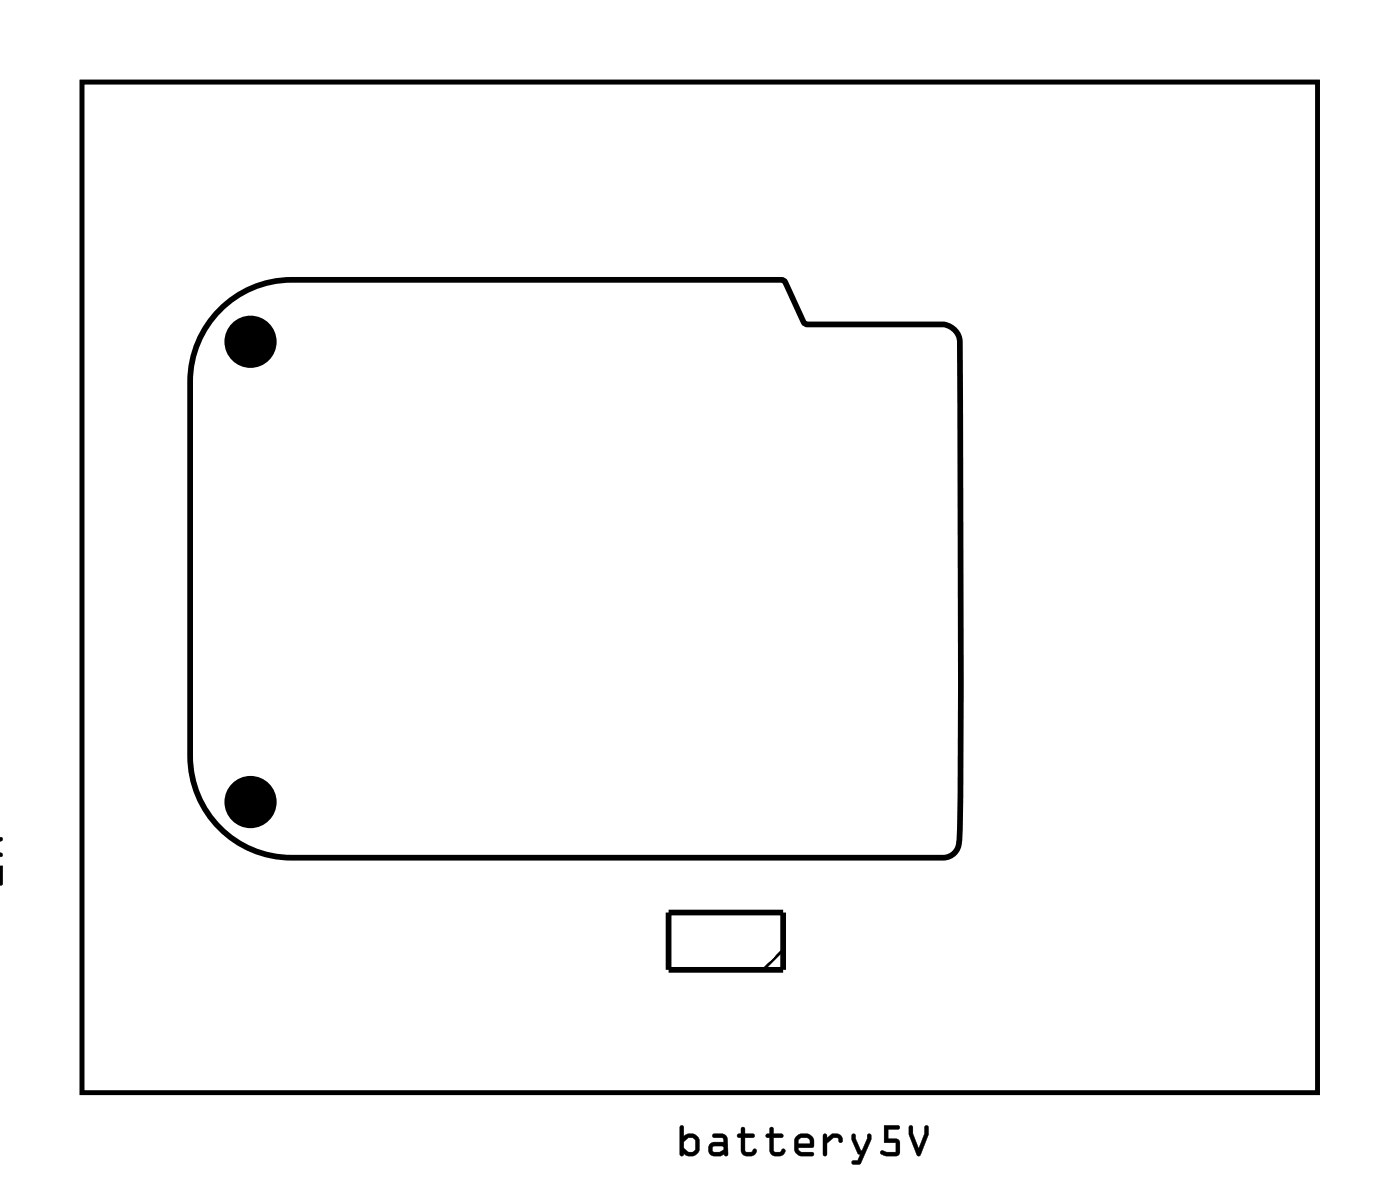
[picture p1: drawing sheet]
<svg xmlns="http://www.w3.org/2000/svg" width="62mm" height="52mm" viewBox="0 0 62 52" stroke-linecap="round" stroke-linejoin="round" font-family="sans-serif">
<path d="M3.6 3.6h54.8v44.8h-54.8z" fill="none" stroke="#000" stroke-width=".2"/>
<g fill="#000">
<path d="M3.6 3.6h54.8v44.8h-54.8zM3.6 3.6v44.8h54.8v-44.8z"/>
<path d="M0 37.1l-.1 .5 .1 .4 .1-.1-.2-.2v-.4l.2-.1zM0 37.1l.1 .1-.2 .1v.4l.2 .2-.1 .1-.1-.4zM-.1 37.4v.3zM-.1 37.4v.3zM-.1 38.4v.9v-.7v.6a.09 .09 0 0 0 .1 .1 .09 .09 0 0 0 .1-.1v-.8zM-.1 38.4v.7v-.7h.2v.8h-.1v-.7l-.1 .7z"/>
<path d="M0 37.1l-.1 .4 .1 .5 .1-.1-.2-.2v-.4l.2-.1zM-.1 37.4v.3zM-.1 38.4v.8v-.6l.1 .6h.1v-.8z"/>
<path d="M30.2 49.9h.1v.5l.5-.2 .2 .4v.4l-.1 .2h-.4l-.2-.1a.1 .1 0 0 1 0 .1 .1 .1 0 0 1-.2 0zM30.2 49.9v1.3h.1v-.1l.2 .1h.3l.2-.2v-.5l-.3-.2-.4 .1v-.5zM30.4 50.6v.3l.1 .2 .3-.1v-.4v-.1l-.3-.1zM30.3 50.6l.2-.2 .3 .1v.5l-.2 .1-.3-.2zM31.6 50.3l.4-.1 .2 .1 .1 .9a.09 .09 0 0 1-.1 .1 .09 .09 0 0 1-.1-.1l-.4 .1a.32 .32 0 0 1-.3-.4 .32 .32 0 0 1 .3-.3h.4l-.1-.2h-.4zM31.6 50.3v.1l.5 .1v.1h-.4a.31 .31 0 0 0-.3 .3 .31 .31 0 0 0 .3 .3l.4-.1 .2 .1v-.7l-.2-.2zM31.6 50.8l.1 .3h.2l.2-.1-.1-.2zM31.6 50.8h.4l.1 .2-.2 .1h-.3zM32.9 50h.1v.2h.4a.1 .1 0 0 1 .1 .1 .1 .1 0 0 1-.1 .1h-.4l.1 .6 .2 .1 .1-.2h.1a.21 .21 0 0 1 0 .3 .21 .21 0 0 1-.2 .1l-.3-.1-.1-.1v-.7h-.1a.1 .1 0 0 1-.1-.1 .1 .1 0 0 1 .1-.1h.1zM32.9 50v.3h-.2l.2 .1v.6a.37 .37 0 0 0 .3 .2 .37 .37 0 0 0 .4-.2l-.1-.1-.2 .2-.3-.1v-.6h.4l.1-.1h-.1h-.4v-.3zM34.2 50h.1v.2h.4a.1 .1 0 0 1 0 .1 .1 .1 0 0 1 0 .1h-.4v.6l.3 .1 .1-.2h.1a.21 .21 0 0 1 0 .3 .21 .21 0 0 1-.2 .1l-.3-.1-.2-.1v-.7h-.1a.1 .1 0 0 1-.1-.1 .1 .1 0 0 1 .1-.1h.1zM34.2 50l-.1 .3h-.1l.1 .1v.6a.37 .37 0 0 0 .4 .2 .37 .37 0 0 0 .3-.2l-.1-.1-.1 .2-.3-.1v-.6h.4v-.1h-.4v-.3zM35.3 50.4l.3-.2 .2 .1 .2 .1 .1 .2v.3h-.7l.1 .2h.5a.1 .1 0 0 1 .1 .1 .1 .1 0 0 1-.1 .1l-.5-.1-.2-.1-.1-.2zM35.3 50.4l-.1 .5 .1 .2 .2 .1h.6l-.1-.1h-.5l-.1-.2 .7-.1v-.2l-.1-.2-.2-.1h-.2zM35.4 50.5v.2h.5l-.1-.3zM35.4 50.5l.4-.1 .1 .3h-.5zM36.5 50.3h.2v.1l.2-.1a.33 .33 0 0 1 .3 0 .33 .33 0 0 1 .2 .3 .14 .14 0 0 1-.2 0 .14 .14 0 0 1-.1-.2h-.1l-.3 .3v.5a.1 .1 0 0 1-.1 .1 .1 .1 0 0 1-.1-.1zM36.5 50.3l.1 .9h.1v-.5l.3-.3h.1l.2 .2a.23 .23 0 0 0 0-.2 .23 .23 0 0 0-.2-.1h-.2l-.2 .2-.1-.2zM37.8 50.3h.1l.3 .7 .3-.7a.1 .1 0 0 1 0-.1 .1 .1 0 0 1 .1 .1l-.4 1.3h-.3a.1 .1 0 0 1-.1-.1 .1 .1 0 0 1 .1-.1h.1l.2-.2-.2-.1-.2-.6zM37.8 50.3v.2l.2 .6 .2 .1-.2 .2h-.2v.2h.3l.5-1.1v-.2h-.1l-.3 .7-.3-.7zM39.2 49.9h.6a.1 .1 0 0 1 .1 .1 .1 .1 0 0 1-.1 .1h-.4v.4h.5v.6l-.2 .2-.6-.1a.11 .11 0 0 1-.1-.2 .1 .1 0 0 1 .2 0l.5 .1v-.5l-.5 .1zM39.2 49.9v.7h.5v.5l-.6-.1v.1l.2 .1h.5l.1-.1v-.5l-.1-.1h-.4v-.5h.5v-.1zM40.3 49.9h.2v.3l.2 .7 .3-.7v-.2a.1 .1 0 0 1 .1-.1 .1 .1 0 0 1 .1 .1v.3l-.5 1-.4-1zM40.3 49.9v.4l.4 .9h.1l.4-.9v-.4h-.2v.3l-.3 .7-.2-.7v-.3z"/>
<path d="M30.2 49.9h.1v.5l.4-.1 .3 .2v.5l-.2 .2h-.3l-.2-.1v.1h-.1zM30.4 50.6v.3l.2 .2 .2-.1v-.5l-.3-.1zM31.6 50.3h.5l.2 .2v.7h-.2h-.4a.31 .31 0 0 1-.3-.3 .31 .31 0 0 1 .3-.3h.4v-.1l-.5-.1zM31.6 50.8v.3h.3l.2-.1-.1-.2zM32.9 50h.1v.2l.4 .1h.1l-.1 .1h-.4l.1 .6 .2 .1 .2-.2 .1 .1a.35 .35 0 0 1-.4 .3 .35 .35 0 0 1-.3-.3v-.6l-.2-.1 .2-.1zM34.2 50h.1v.2l.4 .1v.1h-.4v.6l.3 .1 .1-.2 .1 .1a.35 .35 0 0 1-.3 .3 .35 .35 0 0 1-.4-.3v-.6l-.1-.1 .1-.1zM35.3 50.4l.3-.2 .2 .1 .2 .1 .1 .2v.2l-.7 .1 .1 .2h.5l.1 .1h-.6l-.2-.1-.1-.2zM35.4 50.5v.2h.5l-.1-.3zM36.5 50.3h.1l.1 .1 .2-.1a.33 .33 0 0 1 .3 0 .33 .33 0 0 1 .2 .3 .12 .12 0 0 1-.2 0 .12 .12 0 0 1 0-.1l-.2-.1-.3 .3v.5h-.1zM37.8 50.3h.1l.3 .7 .3-.7h.1v.2l-.5 1.1h-.3v-.2h.2l.2-.2-.2-.1-.2-.6zM39.2 49.9h.6l.1 .1-.1 .1h-.4v.4h.4l.1 .1v.5l-.2 .1h-.4a.15 .15 0 0 1-.2 0 .15 .15 0 0 1 .1-.2l.5 .1v-.5h-.5zM40.3 49.9h.2v.3l.2 .7 .3-.7v-.3h.2v.4l-.4 .9h-.1l-.4-.9z"/>
</g>
<path d="M10 13.5a4.5 4.5 0 0 1 2.9-1.1h21.8l.1 .1 .9 1.9h6.2a.87 .87 0 0 1 .7 1v11.9a119.1 119.1 0 0 1-.1 10.3l-.4 .4h-.3h-28.9a4.5 4.5 0 0 1-4.5-4.5v-16.6a4.5 4.5 0 0 1 1.6-3.4zM29.7 40.4h5v2.6h-5z" fill="none" stroke="#000" stroke-width=".25"/>
<g fill="#000">
<circle cx="11.1" cy="15.1" r="1.16"/>
<circle cx="11.1" cy="35.5" r="1.16"/>
</g>
<path d="M34.7 42.1l-.9 .9" fill="none" stroke="#000" stroke-width=".13"/>
<circle cx="15.7" cy="13.8" r=".74" fill="#fff"/>
<circle cx="15.7" cy="13.8" r=".74" fill="none" stroke="#fff" stroke-width=".76" stroke-linecap="butt"/>
<circle cx="18.2" cy="13.8" r=".74" fill="#fff"/>
<circle cx="18.2" cy="13.8" r=".74" fill="none" stroke="#fff" stroke-width=".76" stroke-linecap="butt"/>
<circle cx="20.7" cy="13.8" r=".74" fill="#fff"/>
<circle cx="20.7" cy="13.8" r=".74" fill="none" stroke="#fff" stroke-width=".76" stroke-linecap="butt"/>
<circle cx="23.3" cy="13.8" r=".74" fill="#fff"/>
<circle cx="23.3" cy="13.8" r=".74" fill="none" stroke="#fff" stroke-width=".76" stroke-linecap="butt"/>
<circle cx="25.8" cy="13.8" r=".74" fill="#fff"/>
<circle cx="25.8" cy="13.8" r=".74" fill="none" stroke="#fff" stroke-width=".76" stroke-linecap="butt"/>
<circle cx="28.4" cy="13.8" r=".74" fill="#fff"/>
<circle cx="28.4" cy="13.8" r=".74" fill="none" stroke="#fff" stroke-width=".76" stroke-linecap="butt"/>
<circle cx="30.9" cy="13.8" r=".74" fill="#fff"/>
<circle cx="30.9" cy="13.8" r=".74" fill="none" stroke="#fff" stroke-width=".76" stroke-linecap="butt"/>
<circle cx="33.4" cy="13.8" r=".74" fill="#fff"/>
<circle cx="33.4" cy="13.8" r=".74" fill="none" stroke="#fff" stroke-width=".76" stroke-linecap="butt"/>
<circle cx="15.7" cy="16.3" r=".74" fill="#fff"/>
<circle cx="15.7" cy="16.3" r=".74" fill="none" stroke="#fff" stroke-width=".76" stroke-linecap="butt"/>
<circle cx="18.2" cy="16.3" r=".74" fill="#fff"/>
<circle cx="18.2" cy="16.3" r=".74" fill="none" stroke="#fff" stroke-width=".76" stroke-linecap="butt"/>
<circle cx="20.7" cy="16.3" r=".74" fill="#fff"/>
<circle cx="20.7" cy="16.3" r=".74" fill="none" stroke="#fff" stroke-width=".76" stroke-linecap="butt"/>
<circle cx="23.3" cy="16.3" r=".74" fill="#fff"/>
<circle cx="23.3" cy="16.3" r=".74" fill="none" stroke="#fff" stroke-width=".76" stroke-linecap="butt"/>
<circle cx="25.8" cy="16.3" r=".74" fill="#fff"/>
<circle cx="25.8" cy="16.3" r=".74" fill="none" stroke="#fff" stroke-width=".76" stroke-linecap="butt"/>
<circle cx="28.4" cy="16.3" r=".74" fill="#fff"/>
<circle cx="28.4" cy="16.3" r=".74" fill="none" stroke="#fff" stroke-width=".76" stroke-linecap="butt"/>
<circle cx="30.9" cy="16.3" r=".74" fill="#fff"/>
<circle cx="30.9" cy="16.3" r=".74" fill="none" stroke="#fff" stroke-width=".76" stroke-linecap="butt"/>
<circle cx="33.4" cy="16.3" r=".74" fill="#fff"/>
<circle cx="33.4" cy="16.3" r=".74" fill="none" stroke="#fff" stroke-width=".76" stroke-linecap="butt"/>
<circle cx="33.4" cy="36.6" r=".74" fill="#fff"/>
<circle cx="33.4" cy="36.6" r=".74" fill="none" stroke="#fff" stroke-width=".76" stroke-linecap="butt"/>
<circle cx="30.9" cy="36.6" r=".74" fill="#fff"/>
<circle cx="30.9" cy="36.6" r=".74" fill="none" stroke="#fff" stroke-width=".76" stroke-linecap="butt"/>
<circle cx="28.4" cy="36.6" r=".74" fill="#fff"/>
<circle cx="28.4" cy="36.6" r=".74" fill="none" stroke="#fff" stroke-width=".76" stroke-linecap="butt"/>
<circle cx="25.8" cy="36.6" r=".74" fill="#fff"/>
<circle cx="25.8" cy="36.6" r=".74" fill="none" stroke="#fff" stroke-width=".76" stroke-linecap="butt"/>
<circle cx="23.3" cy="36.6" r=".74" fill="#fff"/>
<circle cx="23.3" cy="36.6" r=".74" fill="none" stroke="#fff" stroke-width=".76" stroke-linecap="butt"/>
<circle cx="20.7" cy="36.6" r=".74" fill="#fff"/>
<circle cx="20.7" cy="36.6" r=".74" fill="none" stroke="#fff" stroke-width=".76" stroke-linecap="butt"/>
<circle cx="18.2" cy="36.6" r=".74" fill="#fff"/>
<circle cx="18.2" cy="36.6" r=".74" fill="none" stroke="#fff" stroke-width=".76" stroke-linecap="butt"/>
<circle cx="15.7" cy="36.6" r=".74" fill="#fff"/>
<circle cx="15.7" cy="36.6" r=".74" fill="none" stroke="#fff" stroke-width=".76" stroke-linecap="butt"/>
<circle cx="33.4" cy="34.1" r=".74" fill="#fff"/>
<circle cx="33.4" cy="34.1" r=".74" fill="none" stroke="#fff" stroke-width=".76" stroke-linecap="butt"/>
<circle cx="30.9" cy="34.1" r=".74" fill="#fff"/>
<circle cx="30.9" cy="34.1" r=".74" fill="none" stroke="#fff" stroke-width=".76" stroke-linecap="butt"/>
<circle cx="28.4" cy="34.1" r=".74" fill="#fff"/>
<circle cx="28.4" cy="34.1" r=".74" fill="none" stroke="#fff" stroke-width=".76" stroke-linecap="butt"/>
<circle cx="25.8" cy="34.1" r=".74" fill="#fff"/>
<circle cx="25.8" cy="34.1" r=".74" fill="none" stroke="#fff" stroke-width=".76" stroke-linecap="butt"/>
<circle cx="23.3" cy="34.1" r=".74" fill="#fff"/>
<circle cx="23.3" cy="34.1" r=".74" fill="none" stroke="#fff" stroke-width=".76" stroke-linecap="butt"/>
<circle cx="20.7" cy="34.1" r=".74" fill="#fff"/>
<circle cx="20.7" cy="34.1" r=".74" fill="none" stroke="#fff" stroke-width=".76" stroke-linecap="butt"/>
<circle cx="18.2" cy="34.1" r=".74" fill="#fff"/>
<circle cx="18.2" cy="34.1" r=".74" fill="none" stroke="#fff" stroke-width=".76" stroke-linecap="butt"/>
<circle cx="15.7" cy="34.1" r=".74" fill="#fff"/>
<circle cx="15.7" cy="34.1" r=".74" fill="none" stroke="#fff" stroke-width=".76" stroke-linecap="butt"/>
<circle cx="15.7" cy="13.8" r=".74" fill="#fff"/>
<circle cx="15.7" cy="13.8" r=".74" fill="none" stroke="#fff" stroke-width=".76" stroke-linecap="butt"/>
<circle cx="18.2" cy="13.8" r=".74" fill="#fff"/>
<circle cx="18.2" cy="13.8" r=".74" fill="none" stroke="#fff" stroke-width=".76" stroke-linecap="butt"/>
<circle cx="20.7" cy="13.8" r=".74" fill="#fff"/>
<circle cx="20.7" cy="13.8" r=".74" fill="none" stroke="#fff" stroke-width=".76" stroke-linecap="butt"/>
<circle cx="23.3" cy="13.8" r=".74" fill="#fff"/>
<circle cx="23.3" cy="13.8" r=".74" fill="none" stroke="#fff" stroke-width=".76" stroke-linecap="butt"/>
<circle cx="25.8" cy="13.8" r=".74" fill="#fff"/>
<circle cx="25.8" cy="13.8" r=".74" fill="none" stroke="#fff" stroke-width=".76" stroke-linecap="butt"/>
<circle cx="28.4" cy="13.8" r=".74" fill="#fff"/>
<circle cx="28.4" cy="13.8" r=".74" fill="none" stroke="#fff" stroke-width=".76" stroke-linecap="butt"/>
<circle cx="30.9" cy="13.8" r=".74" fill="#fff"/>
<circle cx="30.9" cy="13.8" r=".74" fill="none" stroke="#fff" stroke-width=".76" stroke-linecap="butt"/>
<circle cx="33.4" cy="13.8" r=".74" fill="#fff"/>
<circle cx="33.4" cy="13.8" r=".74" fill="none" stroke="#fff" stroke-width=".76" stroke-linecap="butt"/>
<circle cx="15.7" cy="16.3" r=".74" fill="#fff"/>
<circle cx="15.7" cy="16.3" r=".74" fill="none" stroke="#fff" stroke-width=".76" stroke-linecap="butt"/>
<circle cx="18.2" cy="16.3" r=".74" fill="#fff"/>
<circle cx="18.2" cy="16.3" r=".74" fill="none" stroke="#fff" stroke-width=".76" stroke-linecap="butt"/>
<circle cx="20.7" cy="16.3" r=".74" fill="#fff"/>
<circle cx="20.7" cy="16.3" r=".74" fill="none" stroke="#fff" stroke-width=".76" stroke-linecap="butt"/>
<circle cx="23.3" cy="16.3" r=".74" fill="#fff"/>
<circle cx="23.3" cy="16.3" r=".74" fill="none" stroke="#fff" stroke-width=".76" stroke-linecap="butt"/>
<circle cx="25.8" cy="16.3" r=".74" fill="#fff"/>
<circle cx="25.8" cy="16.3" r=".74" fill="none" stroke="#fff" stroke-width=".76" stroke-linecap="butt"/>
<circle cx="28.4" cy="16.3" r=".74" fill="#fff"/>
<circle cx="28.4" cy="16.3" r=".74" fill="none" stroke="#fff" stroke-width=".76" stroke-linecap="butt"/>
<circle cx="30.9" cy="16.3" r=".74" fill="#fff"/>
<circle cx="30.9" cy="16.3" r=".74" fill="none" stroke="#fff" stroke-width=".76" stroke-linecap="butt"/>
<circle cx="33.4" cy="16.3" r=".74" fill="#fff"/>
<circle cx="33.4" cy="16.3" r=".74" fill="none" stroke="#fff" stroke-width=".76" stroke-linecap="butt"/>
<circle cx="33.4" cy="36.6" r=".74" fill="#fff"/>
<circle cx="33.4" cy="36.6" r=".74" fill="none" stroke="#fff" stroke-width=".76" stroke-linecap="butt"/>
<circle cx="30.9" cy="36.6" r=".74" fill="#fff"/>
<circle cx="30.9" cy="36.6" r=".74" fill="none" stroke="#fff" stroke-width=".76" stroke-linecap="butt"/>
<circle cx="28.4" cy="36.6" r=".74" fill="#fff"/>
<circle cx="28.4" cy="36.6" r=".74" fill="none" stroke="#fff" stroke-width=".76" stroke-linecap="butt"/>
<circle cx="25.8" cy="36.6" r=".74" fill="#fff"/>
<circle cx="25.8" cy="36.6" r=".74" fill="none" stroke="#fff" stroke-width=".76" stroke-linecap="butt"/>
<circle cx="23.3" cy="36.6" r=".74" fill="#fff"/>
<circle cx="23.3" cy="36.6" r=".74" fill="none" stroke="#fff" stroke-width=".76" stroke-linecap="butt"/>
<circle cx="20.7" cy="36.6" r=".74" fill="#fff"/>
<circle cx="20.7" cy="36.6" r=".74" fill="none" stroke="#fff" stroke-width=".76" stroke-linecap="butt"/>
<circle cx="18.2" cy="36.6" r=".74" fill="#fff"/>
<circle cx="18.2" cy="36.6" r=".74" fill="none" stroke="#fff" stroke-width=".76" stroke-linecap="butt"/>
<circle cx="15.7" cy="36.6" r=".74" fill="#fff"/>
<circle cx="15.7" cy="36.6" r=".74" fill="none" stroke="#fff" stroke-width=".76" stroke-linecap="butt"/>
<circle cx="33.4" cy="34.1" r=".74" fill="#fff"/>
<circle cx="33.4" cy="34.1" r=".74" fill="none" stroke="#fff" stroke-width=".76" stroke-linecap="butt"/>
<circle cx="30.9" cy="34.1" r=".74" fill="#fff"/>
<circle cx="30.9" cy="34.1" r=".74" fill="none" stroke="#fff" stroke-width=".76" stroke-linecap="butt"/>
<circle cx="28.4" cy="34.1" r=".74" fill="#fff"/>
<circle cx="28.4" cy="34.1" r=".74" fill="none" stroke="#fff" stroke-width=".76" stroke-linecap="butt"/>
<circle cx="25.8" cy="34.1" r=".74" fill="#fff"/>
<circle cx="25.8" cy="34.1" r=".74" fill="none" stroke="#fff" stroke-width=".76" stroke-linecap="butt"/>
<circle cx="23.3" cy="34.1" r=".74" fill="#fff"/>
<circle cx="23.3" cy="34.1" r=".74" fill="none" stroke="#fff" stroke-width=".76" stroke-linecap="butt"/>
<circle cx="20.7" cy="34.1" r=".74" fill="#fff"/>
<circle cx="20.7" cy="34.1" r=".74" fill="none" stroke="#fff" stroke-width=".76" stroke-linecap="butt"/>
<circle cx="18.2" cy="34.1" r=".74" fill="#fff"/>
<circle cx="18.2" cy="34.1" r=".74" fill="none" stroke="#fff" stroke-width=".76" stroke-linecap="butt"/>
<circle cx="15.7" cy="34.1" r=".74" fill="#fff"/>
<circle cx="15.7" cy="34.1" r=".74" fill="none" stroke="#fff" stroke-width=".76" stroke-linecap="butt"/>
<circle cx="33.5" cy="41.7" r=".74" fill="#fff"/>
<circle cx="33.5" cy="41.7" r=".74" fill="none" stroke="#fff" stroke-width=".76" stroke-linecap="butt"/>
<circle cx="30.9" cy="41.7" r=".74" fill="#fff"/>
<circle cx="30.9" cy="41.7" r=".74" fill="none" stroke="#fff" stroke-width=".76" stroke-linecap="butt"/>
<circle cx="33.5" cy="41.7" r=".74" fill="#fff"/>
<circle cx="33.5" cy="41.7" r=".74" fill="none" stroke="#fff" stroke-width=".76" stroke-linecap="butt"/>
<circle cx="30.9" cy="41.7" r=".74" fill="#fff"/>
<circle cx="30.9" cy="41.7" r=".74" fill="none" stroke="#fff" stroke-width=".76" stroke-linecap="butt"/>
<circle cx="25.8" cy="8.7" r=".62" fill="#fff"/>
<circle cx="25.8" cy="8.7" r=".62" fill="none" stroke="#fff" stroke-width=".69" stroke-linecap="butt"/>
<circle cx="23.3" cy="8.7" r=".62" fill="#fff"/>
<circle cx="23.3" cy="8.7" r=".62" fill="none" stroke="#fff" stroke-width=".69" stroke-linecap="butt"/>
<circle cx="20.8" cy="8.7" r=".62" fill="#fff"/>
<circle cx="20.8" cy="8.7" r=".62" fill="none" stroke="#fff" stroke-width=".69" stroke-linecap="butt"/>
<circle cx="18.2" cy="8.7" r=".62" fill="#fff"/>
<circle cx="18.2" cy="8.7" r=".62" fill="none" stroke="#fff" stroke-width=".69" stroke-linecap="butt"/>
<circle cx="15.7" cy="8.7" r=".62" fill="#fff"/>
<circle cx="15.7" cy="8.7" r=".62" fill="none" stroke="#fff" stroke-width=".69" stroke-linecap="butt"/>
<circle cx="13.1" cy="8.7" r=".62" fill="#fff"/>
<circle cx="13.1" cy="8.7" r=".62" fill="none" stroke="#fff" stroke-width=".69" stroke-linecap="butt"/>
<circle cx="18.2" cy="41.7" r=".74" fill="#fff"/>
<circle cx="18.2" cy="41.7" r=".74" fill="none" stroke="#fff" stroke-width=".76" stroke-linecap="butt"/>
<circle cx="15.7" cy="41.7" r=".74" fill="#fff"/>
<circle cx="15.7" cy="41.7" r=".74" fill="none" stroke="#fff" stroke-width=".76" stroke-linecap="butt"/>
<circle cx="46.2" cy="41.7" r=".74" fill="#fff"/>
<circle cx="46.2" cy="41.7" r=".74" fill="none" stroke="#fff" stroke-width=".76" stroke-linecap="butt"/>
<circle cx="48.7" cy="41.7" r=".74" fill="#fff"/>
<circle cx="48.7" cy="41.7" r=".74" fill="none" stroke="#fff" stroke-width=".76" stroke-linecap="butt"/>
<circle cx="46.2" cy="8.7" r=".8" fill="#fff"/>
<circle cx="46.2" cy="8.7" r=".8" fill="none" stroke="#fff" stroke-width=".76" stroke-linecap="butt"/>
<circle cx="43.6" cy="8.7" r=".8" fill="#fff"/>
<circle cx="43.6" cy="8.7" r=".8" fill="none" stroke="#fff" stroke-width=".76" stroke-linecap="butt"/>
<circle cx="41.1" cy="8.7" r=".8" fill="#fff"/>
<circle cx="41.1" cy="8.7" r=".8" fill="none" stroke="#fff" stroke-width=".76" stroke-linecap="butt"/>
<circle cx="38.5" cy="8.7" r=".8" fill="#fff"/>
<circle cx="38.5" cy="8.7" r=".8" fill="none" stroke="#fff" stroke-width=".76" stroke-linecap="butt"/>
<circle cx="36" cy="8.7" r=".8" fill="#fff"/>
<circle cx="36" cy="8.7" r=".8" fill="none" stroke="#fff" stroke-width=".76" stroke-linecap="butt"/>
<circle cx="51.2" cy="13.8" r="1.1" fill="#fff"/>
<circle cx="51.2" cy="13.8" r="1.1" fill="none" stroke="#fff" stroke-width=".25"/>
<circle cx="8.1" cy="6.2" r="1.1" fill="#fff"/>
<circle cx="8.1" cy="6.2" r="1.1" fill="none" stroke="#fff" stroke-width=".25"/>
<circle cx="5.5" cy="46.8" r="1.1" fill="#fff"/>
<circle cx="5.5" cy="46.8" r="1.1" fill="none" stroke="#fff" stroke-width=".25"/>
<circle cx="56.3" cy="46.8" r="1.1" fill="#fff"/>
<circle cx="56.3" cy="46.8" r="1.1" fill="none" stroke="#fff" stroke-width=".25"/>
</svg>
